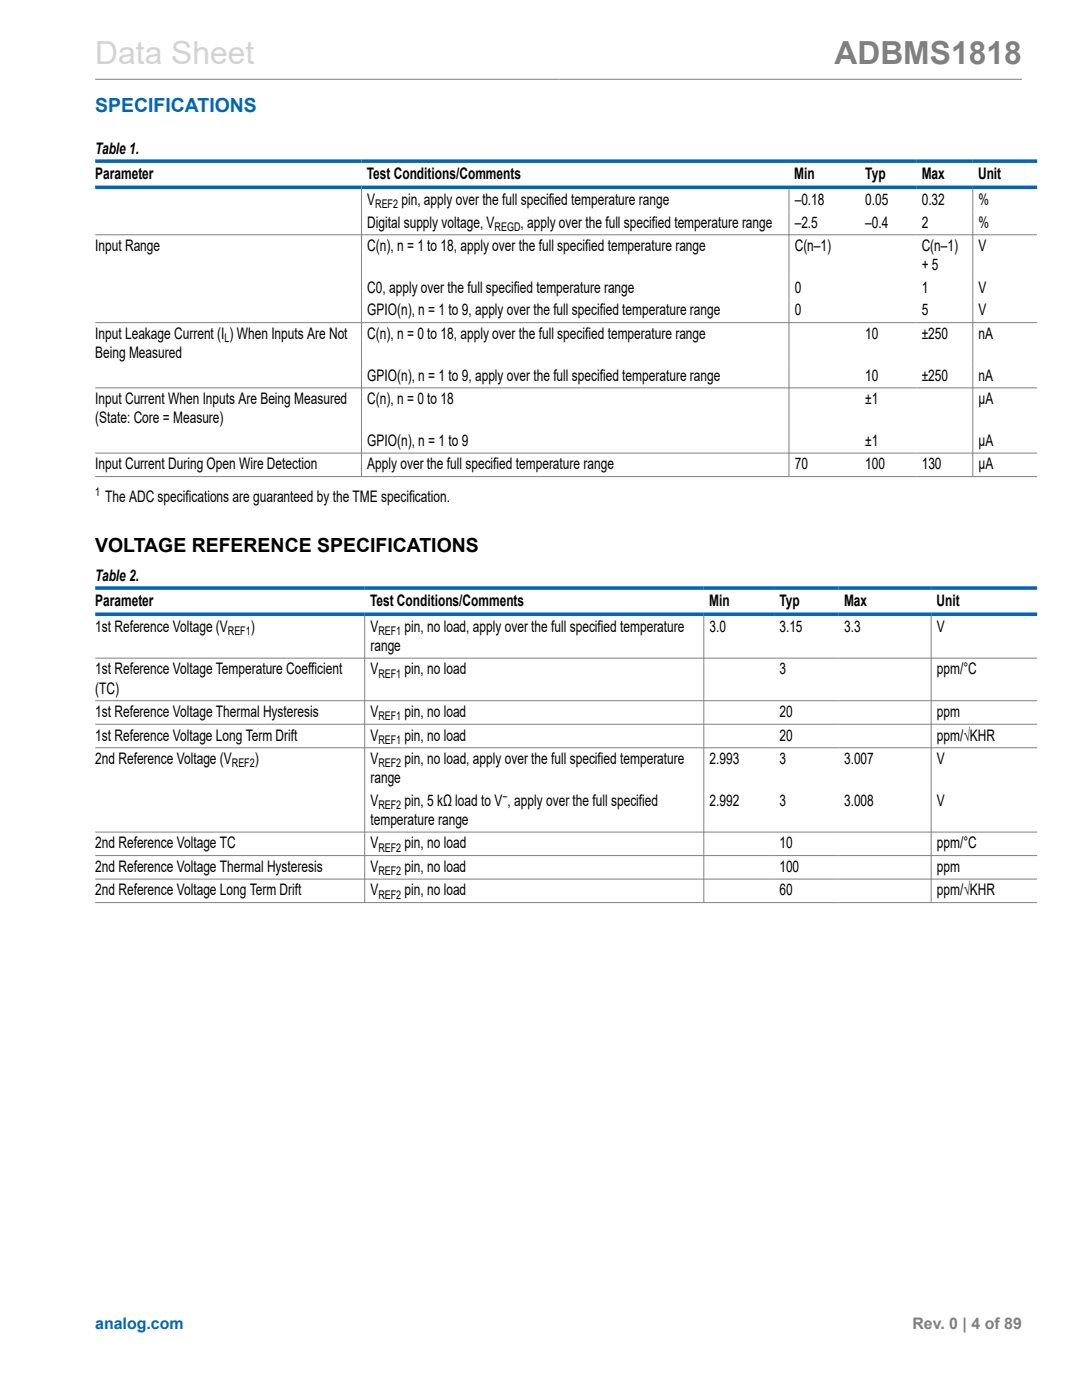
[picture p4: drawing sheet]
<svg xmlns="http://www.w3.org/2000/svg" width="216mm" height="279mm" viewBox="0 0 216 279" stroke-linecap="round" stroke-linejoin="round" font-family="sans-serif">
<defs><g id="words">
<text font-size="6.3" fill="#d3d3d3" x="19" y="12.7">Data Sheet</text>
<text font-size="6.3" fill="#808080" x="166.5" y="12.7">ADBMS1818</text>
<text font-size="3.9" fill="#0067b8" x="19" y="22.3">SPECIFICATIONS</text>
<text font-size="3.9" x="19" y="110.2">VOLTAGE REFERENCE SPECIFICATIONS</text>
<g font-size="3.2">
<text x="19" y="30.8">Table 1.</text>
<text x="19" y="35.7">Parameter</text>
<text x="73.2" y="35.7">Test Conditions/Comments</text>
<text x="158.5" y="35.7">Min</text>
<text x="172.7" y="35.7">Typ</text>
<text x="183.9" y="35.7">Max</text>
<text x="195.2" y="35.7">Unit</text>
<text x="73.3" y="40.9">V</text>
<text x="80.1" y="40.9">pin, apply over the full specified temperature range</text>
<text x="158.6" y="40.9">–0.18</text>
<text x="172.7" y="40.9">0.05</text>
<text x="183.9" y="40.9">0.32</text>
<text x="195.3" y="40.9">%</text>
<text x="73.3" y="45.4">Digital supply voltage, V</text>
<text x="103.9" y="45.4">, apply over the full specified temperature range</text>
<text x="158.6" y="45.4">–2.5</text>
<text x="172.7" y="45.4">–0.4</text>
<text x="183.9" y="45.4">2</text>
<text x="195.3" y="45.4">%</text>
<text x="19" y="50.1">Input Range</text>
<text x="73.3" y="50.1">C(n), n = 1 to 18, apply over the full specified temperature range</text>
<text x="158.6" y="50.1">C(n–1)</text>
<text x="183.9" y="50.1">C(n–1)</text>
<text x="183.9" y="53.9">+ 5</text>
<text x="195.3" y="50.1">V</text>
<text x="73.3" y="58.4">C0, apply over the full specified temperature range</text>
<text x="158.6" y="58.4">0</text>
<text x="183.9" y="58.4">1</text>
<text x="195.3" y="58.4">V</text>
<text x="73.3" y="63">GPIO(n), n = 1 to 9, apply over the full specified temperature range</text>
<text x="158.6" y="63">0</text>
<text x="183.9" y="63">5</text>
<text x="195.3" y="63">V</text>
<text x="19" y="67.6">Input Leakage Current (I ) When Inputs Are Not</text>
<text x="19" y="71.5">Being Measured</text>
<text x="73.3" y="67.6">C(n), n = 0 to 18, apply over the full specified temperature range</text>
<text x="172.7" y="67.6">10</text>
<text x="183.9" y="67.6">±250</text>
<text x="195.3" y="67.6">nA</text>
<text x="73.3" y="76">GPIO(n), n = 1 to 9, apply over the full specified temperature range</text>
<text x="172.7" y="76">10</text>
<text x="183.9" y="76">±250</text>
<text x="195.3" y="76">nA</text>
<text x="19" y="80.7">Input Current When Inputs Are Being Measured</text>
<text x="73.3" y="80.7">C(n), n = 0 to 18</text>
<text x="172.7" y="80.7">±1</text>
<text x="195.3" y="80.7">μA</text>
<text x="19" y="84.5">(State: Core = Measure)</text>
<text x="73.3" y="89">GPIO(n), n = 1 to 9</text>
<text x="172.7" y="89">±1</text>
<text x="195.3" y="89">μA</text>
<text x="19" y="93.7">Input Current During Open Wire Detection</text>
<text x="73.3" y="93.7">Apply over the full specified temperature range</text>
<text x="158.6" y="93.7">70</text>
<text x="172.7" y="93.7">100</text>
<text x="183.9" y="93.7">130</text>
<text x="195.3" y="93.7">μA</text>
<text x="21" y="100.1">The ADC specifications are guaranteed by the TME specification.</text>
<text x="19" y="116">Table 2.</text>
<text x="19" y="120.9">Parameter</text>
<text x="73.8" y="120.9">Test Conditions/Comments</text>
<text x="141.5" y="120.9">Min</text>
<text x="155.5" y="120.9">Typ</text>
<text x="168.4" y="120.9">Max</text>
<text x="186.9" y="120.9">Unit</text>
<text x="19" y="126.1">1st Reference Voltage (V</text>
<text x="50" y="126.1">)</text>
<text x="73.9" y="126.1">V</text>
<text x="73.9" y="129.9">range</text>
<text x="80.7" y="126.1">pin, no load, apply over the full specified temperature</text>
<text x="141.6" y="126.1">3.0</text>
<text x="155.5" y="126.1">3.15</text>
<text x="168.4" y="126.1">3.3</text>
<text x="186.9" y="126.1">V</text>
<text x="19" y="134.6">1st Reference Voltage Temperature Coefficient</text>
<text x="73.9" y="134.6">V</text>
<text x="80.7" y="134.6">pin, no load</text>
<text x="155.5" y="134.6">3</text>
<text x="186.9" y="134.6">ppm/°C</text>
<text x="19" y="138.4">(TC)</text>
<text x="19" y="143.1">1st Reference Voltage Thermal Hysteresis</text>
<text x="73.9" y="143.1">V</text>
<text x="80.7" y="143.1">pin, no load</text>
<text x="155.5" y="143.1">20</text>
<text x="186.9" y="143.1">ppm</text>
<text x="19" y="147.8">1st Reference Voltage Long Term Drift</text>
<text x="73.9" y="147.8">V</text>
<text x="80.7" y="147.8">pin, no load</text>
<text x="155.5" y="147.8">20</text>
<text x="186.9" y="147.8">ppm/√KHR</text>
<text x="19" y="152.5">2nd Reference Voltage (V</text>
<text x="50.8" y="152.5">)</text>
<text x="73.9" y="152.5">V</text>
<text x="80.7" y="152.5">pin, no load, apply over the full specified temperature</text>
<text x="141.6" y="152.5">2.993</text>
<text x="155.5" y="152.5">3</text>
<text x="168.4" y="152.5">3.007</text>
<text x="186.9" y="152.5">V</text>
<text x="73.9" y="156.3">range</text>
<text x="73.9" y="160.8">V</text>
<text x="80.7" y="160.8">pin, 5 kΩ load to V , apply over the full specified</text>
<text x="141.6" y="160.8">2.992</text>
<text x="155.5" y="160.8">3</text>
<text x="168.4" y="160.8">3.008</text>
<text x="186.9" y="160.8">V</text>
<text x="73.9" y="164.6">temperature range</text>
<text x="19" y="169.3">2nd Reference Voltage TC</text>
<text x="73.9" y="169.3">V</text>
<text x="80.7" y="169.3">pin, no load</text>
<text x="155.5" y="169.3">10</text>
<text x="186.9" y="169.3">ppm/°C</text>
<text x="19" y="178.7">2nd Reference Voltage Long Term Drift</text>
<text x="19" y="174">2nd Reference Voltage Thermal Hysteresis</text>
<text x="73.9" y="178.7">V</text>
<text x="73.9" y="174">V</text>
<text x="80.7" y="174">pin, no load</text>
<text x="80.7" y="178.7">pin, no load</text>
<text x="155.5" y="174">100</text>
<text x="155.5" y="178.7">60</text>
<text x="186.9" y="174">ppm</text>
<text x="186.9" y="178.7">ppm/√KHR</text>
</g>
<text font-size="3.2" fill="#0067b8" x="19" y="265.3">analog.com</text>
<text font-size="3.2" fill="#808080" x="182.1" y="265.3">Rev. 0 | 4 of 89</text>
<g font-size="2.4">
<text x="74.9" y="41.5">REF2</text>
<text x="98.7" y="46.1">REGD</text>
<text x="44.8" y="68.3">L</text>
<text x="19" y="99.1">1</text>
<text x="45.5" y="126.7">REF1</text>
<text x="75.5" y="126.7">REF1</text>
<text x="75.5" y="135.2">REF1</text>
<text x="75.5" y="143.7">REF1</text>
<text x="75.5" y="148.4">REF1</text>
<text x="46.3" y="153.1">REF2</text>
<text x="75.5" y="153.1">REF2</text>
<text x="75.5" y="161.5">REF2</text>
<text x="100.3" y="159.8">−</text>
<text x="75.5" y="170">REF2</text>
<text x="75.5" y="174.6">REF2</text>
<text x="75.5" y="179.3">REF2</text>
</g>
</g></defs>
<g fill="none" stroke="#808080" stroke-width=".2">
<path d="M19 15.8h184.9M72.1 37.7v57.5M157.4 37.7v57.5M194.1 37.7v57.5M19 46.9h188M19 64.4h188M19 77.4h188M19 90.4h188M19 95.1h188M19 131.3h188M19 139.8h188M72.8 122.9v57.3"/>
<path d="M140.4 122.9v57.3M185.8 122.9v57.3M19 144.5h188M19 149.2h188M19 166.1h188M19 170.8h188M19 175.4h188M19 180.1h188"/>
</g>
<path d="M19 32.2h188M19 37.4h188M19 117.4h188M19 122.6h188" fill="none" stroke="#0067b8" stroke-width=".71"/>
<use href="#words"/>
</svg>
